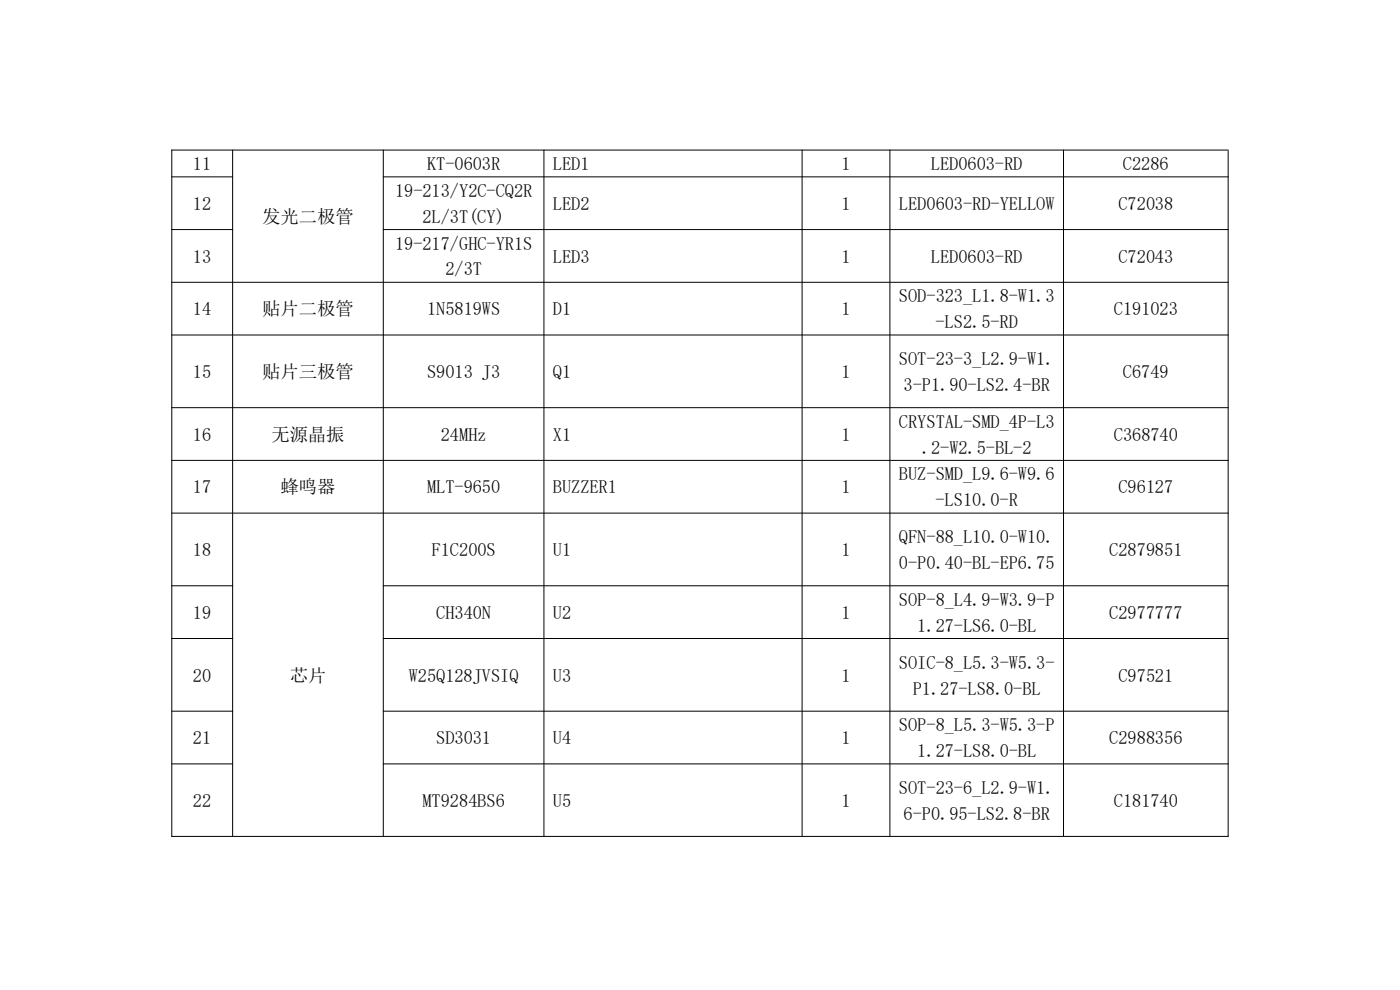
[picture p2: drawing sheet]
<svg xmlns="http://www.w3.org/2000/svg" width="297mm" height="210mm" viewBox="0 0 297 210" stroke-linecap="round" stroke-linejoin="round" font-family="sans-serif">
<defs><g id="words">
<g font-size="3.9">
<text x="40.9" y="36.1">11</text>
<text x="83.8" y="41.8">19-213/Y2C-CQ2R</text>
<text x="90.6" y="36.1">KT-0603R</text>
<text x="117.3" y="36.1">LED1</text>
<text x="178.5" y="36.1">1</text>
<text x="197.5" y="36.1">LED0603-RD</text>
<text x="238.2" y="36.1">C2286</text>
<text x="40.9" y="44.5">12</text>
<text x="55.6" y="47.3">发光二极管</text>
<text x="89.6" y="47.3">2L/3T(CY)</text>
<text x="117.3" y="44.5">LED2</text>
<text x="178.5" y="44.5">1</text>
<text x="190.7" y="44.5">LED0603-RD-YELLOW</text>
<text x="237.3" y="44.5">C72038</text>
<text x="83.8" y="52.9">19-217/GHC-YR1S</text>
<text x="40.9" y="55.7">13</text>
<text x="94.5" y="58.4">2/3T</text>
<text x="117.3" y="55.7">LED3</text>
<text x="178.5" y="55.7">1</text>
<text x="197.5" y="55.7">LED0603-RD</text>
<text x="237.3" y="55.7">C72043</text>
<text x="190.7" y="64.2">SOD-323_L1.8-W1.3</text>
<text x="40.9" y="66.9">14</text>
<text x="55.6" y="66.9">贴片二极管</text>
<text x="90.6" y="66.9">1N5819WS</text>
<text x="117.3" y="66.9">D1</text>
<text x="178.5" y="66.9">1</text>
<text x="198.5" y="69.7">-LS2.5-RD</text>
<text x="236.3" y="66.9">C191023</text>
<text x="190.7" y="77.4">SOT-23-3_L2.9-W1.</text>
<text x="40.9" y="80.2">15</text>
<text x="55.6" y="80.2">贴片三极管</text>
<text x="90.6" y="80.2">S9013 J3</text>
<text x="117.3" y="80.2">Q1</text>
<text x="178.5" y="80.2">1</text>
<text x="191.7" y="82.9">3-P1.90-LS2.4-BR</text>
<text x="238.2" y="80.2">C6749</text>
<text x="40.9" y="93.5">16</text>
<text x="57.6" y="93.5">无源晶振</text>
<text x="93.5" y="93.5">24MHz</text>
<text x="117.3" y="93.5">X1</text>
<text x="178.5" y="93.5">1</text>
<text x="190.7" y="90.7">CRYSTAL-SMD_4P-L3</text>
<text x="236.3" y="93.5">C368740</text>
<text x="190.7" y="101.9">BUZ-SMD_L9.6-W9.6</text>
<text x="195.6" y="96.2">.2-W2.5-BL-2</text>
<text x="40.9" y="104.7">17</text>
<text x="59.5" y="104.7">蜂鸣器</text>
<text x="90.6" y="104.7">MLT-9650</text>
<text x="117.3" y="104.7">BUZZER1</text>
<text x="178.5" y="104.7">1</text>
<text x="198.5" y="107.4">-LS10.0-R</text>
<text x="237.3" y="104.7">C96127</text>
<text x="40.9" y="118">18</text>
<text x="91.6" y="118">F1C200S</text>
<text x="117.3" y="118">U1</text>
<text x="178.5" y="118">1</text>
<text x="190.7" y="115.2">QFN-88_L10.0-W10.</text>
<text x="235.3" y="118">C2879851</text>
<text x="190.7" y="120.7">0-P0.40-BL-EP6.75</text>
<text x="40.9" y="131.3">19</text>
<text x="92.5" y="131.3">CH340N</text>
<text x="117.3" y="131.3">U2</text>
<text x="178.5" y="131.3">1</text>
<text x="190.7" y="128.5">SOP-8_L4.9-W3.9-P</text>
<text x="235.3" y="131.3">C2977777</text>
<text x="194.6" y="134">1.27-LS6.0-BL</text>
<text x="190.7" y="141.8">SOIC-8_L5.3-W5.3-</text>
<text x="40.9" y="144.6">20</text>
<text x="61.5" y="144.6">芯片</text>
<text x="86.7" y="144.6">W25Q128JVSIQ</text>
<text x="117.3" y="144.6">U3</text>
<text x="178.5" y="144.6">1</text>
<text x="193.6" y="147.3">P1.27-LS8.0-BL</text>
<text x="237.3" y="144.6">C97521</text>
<text x="190.7" y="155.1">SOP-8_L5.3-W5.3-P</text>
<text x="40.9" y="157.9">21</text>
<text x="92.5" y="157.9">SD3031</text>
<text x="117.3" y="157.9">U4</text>
<text x="178.5" y="157.9">1</text>
<text x="194.6" y="160.6">1.27-LS8.0-BL</text>
<text x="235.3" y="157.9">C2988356</text>
<text x="40.9" y="171.2">22</text>
<text x="89.6" y="171.2">MT9284BS6</text>
<text x="117.3" y="171.2">U5</text>
<text x="178.5" y="171.2">1</text>
<text x="190.7" y="168.4">SOT-23-6_L2.9-W1.</text>
<text x="191.7" y="173.9">6-P0.95-LS2.8-BR</text>
<text x="236.3" y="171.2">C181740</text>
</g>
</g></defs>
<g fill="none" stroke="#000" stroke-width=".21">
<path d="M36.4 31.8h224.2M36.4 37.5h13M36.4 31.7v145.8M49.4 31.7v145.6M81.2 37.5h179.4M81.3 31.7v145.6M115.4 31.7v145.6M170.2 31.7v145.6M188.8 31.7v145.6M225.6 31.7v145.6M260.5 31.9v145.6M36.4 48.7h13"/>
<path d="M36.4 59.9h224.2M81.2 48.7h179.4M36.4 71.1h224.2M36.4 86.5h224.2M36.4 97.7h224.2M36.4 108.8h224.2M36.4 124.3h13M36.4 135.4h13M81.2 124.3h179.4M81.2 135.4h179.4M36.4 150.9h13M81.2 150.9h179.4"/>
<path d="M36.4 162h13M36.4 177.4h224.2M81.2 162h179.4"/>
</g>
<use href="#words"/>
</svg>
